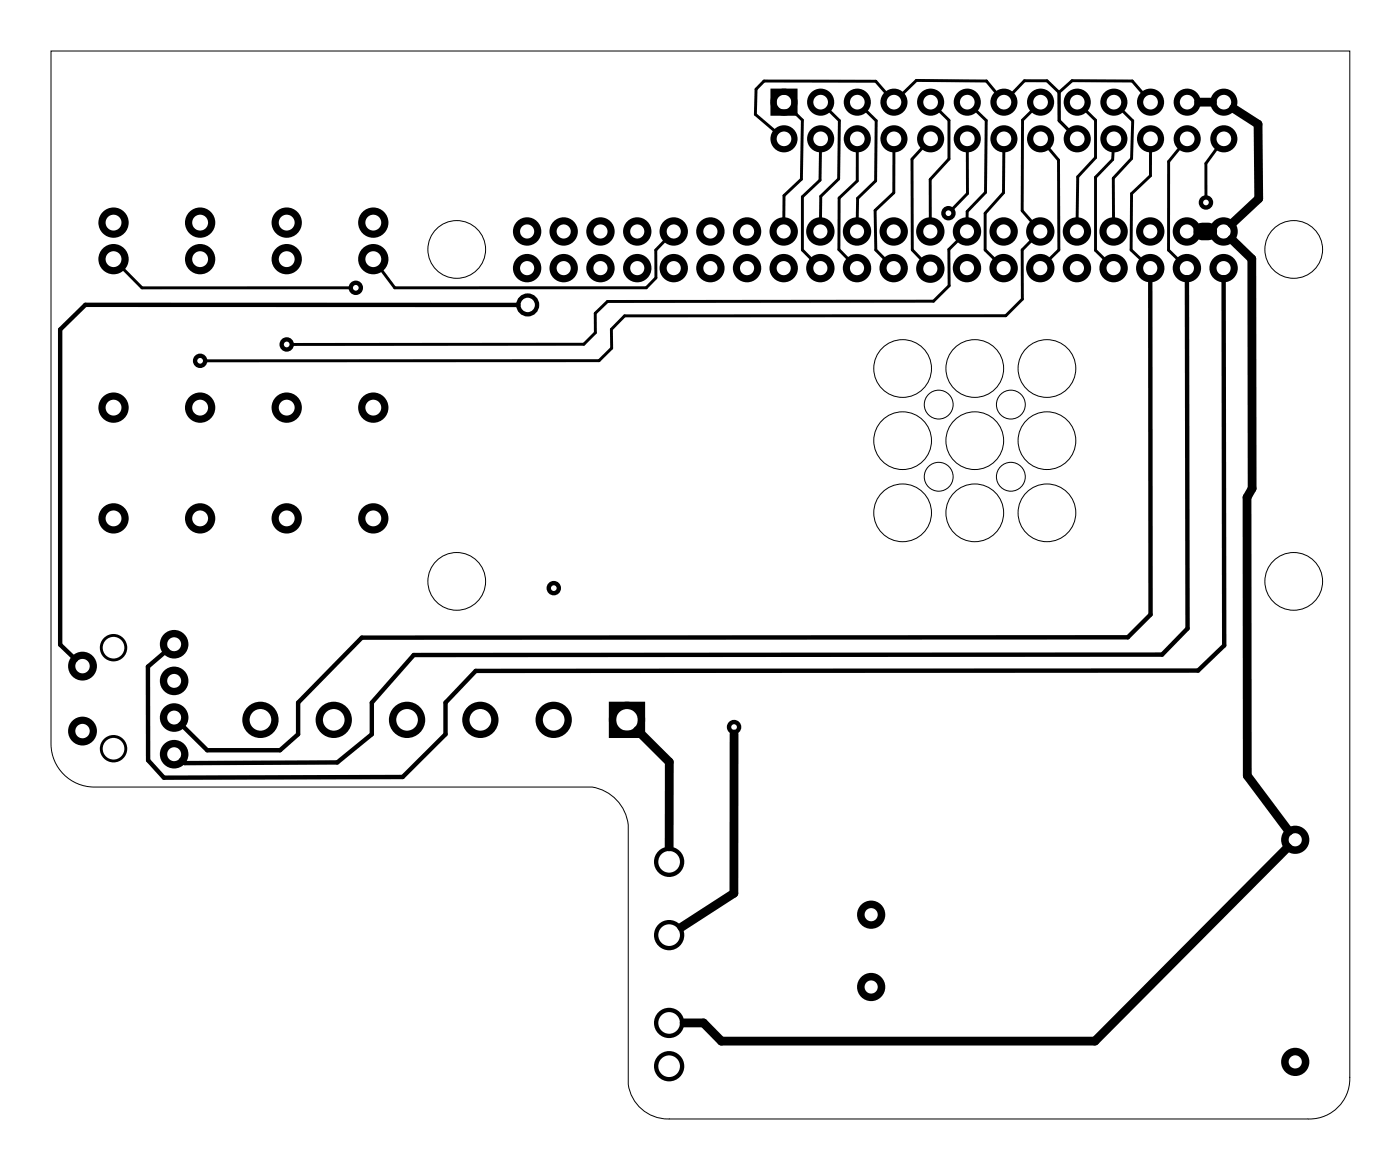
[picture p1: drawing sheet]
<svg xmlns="http://www.w3.org/2000/svg" width="97mm" height="81mm" viewBox="0 0 97 81" stroke-linecap="round" stroke-linejoin="round" font-family="sans-serif">
<g fill="none" stroke="#000" stroke-width=".07">
<path d="M3.5 3.5h90v71.2a2.78 2.78 0 0 1-2.8 2.8h-44.3a2.77 2.77 0 0 1-2.9-2.4v-17.9a3 3 0 0 0-2.5-2.7h-34.5a3 3 0 0 1-3-2.9z"/>
<circle cx="31.6" cy="17.3" r="2"/>
<circle cx="89.6" cy="17.3" r="2"/>
<circle cx="62.5" cy="35.5" r="2"/>
<circle cx="62.5" cy="30.5" r="2"/>
<circle cx="62.5" cy="25.5" r="2"/>
<circle cx="65" cy="28" r="1"/>
<circle cx="65" cy="33" r="1"/>
<circle cx="67.5" cy="30.5" r="2"/>
<circle cx="67.5" cy="25.5" r="2"/>
<circle cx="67.5" cy="35.5" r="2"/>
<circle cx="70" cy="28" r="1"/>
<circle cx="70" cy="33" r="1"/>
<circle cx="72.5" cy="35.5" r="2"/>
<circle cx="72.5" cy="30.5" r="2"/>
<circle cx="72.5" cy="25.5" r="2"/>
<circle cx="31.6" cy="40.3" r="2"/>
<circle cx="89.6" cy="40.3" r="2"/>
</g>
<g fill="none" stroke="#000" stroke-width=".43">
<path d="M53.6 6.4h1.5v1.4h-1.5z"/>
<circle cx="54.3" cy="7.1" r=".72"/>
<circle cx="54.3" cy="9.6" r=".72"/>
<circle cx="56.9" cy="7.1" r=".72"/>
<circle cx="56.9" cy="9.6" r=".72"/>
<circle cx="59.4" cy="7.1" r=".72"/>
<circle cx="59.4" cy="9.6" r=".72"/>
<circle cx="61.9" cy="7.1" r=".72"/>
<circle cx="61.9" cy="9.6" r=".72"/>
<circle cx="64.5" cy="7.1" r=".72"/>
<circle cx="64.5" cy="9.6" r=".72"/>
<circle cx="67" cy="7.1" r=".72"/>
<circle cx="67" cy="9.6" r=".72"/>
<circle cx="69.6" cy="7.1" r=".72"/>
<circle cx="69.6" cy="9.6" r=".72"/>
<circle cx="72.1" cy="7.1" r=".72"/>
<circle cx="72.1" cy="9.6" r=".72"/>
<circle cx="74.6" cy="7.1" r=".72"/>
<circle cx="74.6" cy="9.6" r=".72"/>
<circle cx="77.2" cy="7.1" r=".72"/>
<circle cx="77.2" cy="9.6" r=".72"/>
<circle cx="79.7" cy="7.1" r=".72"/>
<circle cx="79.7" cy="9.6" r=".72"/>
<circle cx="82.3" cy="7.1" r=".72"/>
<circle cx="82.3" cy="9.6" r=".72"/>
<circle cx="84.8" cy="7.1" r=".72"/>
<circle cx="84.8" cy="9.6" r=".72"/>
</g>
<g fill="none" stroke="#000" stroke-width=".3">
<path d="M79.7 19.2v23.4l-1.5 1.6h-53.1l-4.4 4.5v2.2l-1.3 1.1h-5l-1.9-1.8M82.2 19.2l.1 24.3-1.8 1.9h-51.8l-2.9 3.3v2.2l-2.4 1.9-10.6 .1-.3-.2M84.8 19.2v25.5l-1.8 1.8h-50l-2.1 2.2v2.2l-3 2.9-16.5 .1-1.1-1.2-.1-6.5 1.4-1.2M35.9 21.1h-30l-1.7 1.7v21.9l1.1 1"/>
<circle cx="24.7" cy="19.9" r=".35"/>
<circle cx="65.7" cy="14.8" r=".35"/>
<circle cx="83.6" cy="14" r=".35"/>
<circle cx="13.9" cy="25" r=".35"/>
<circle cx="19.9" cy="23.9" r=".35"/>
<circle cx="36.6" cy="21.1" r=".65"/>
<circle cx="38.4" cy="40.8" r=".35"/>
<circle cx="46.4" cy="59.7" r=".9"/>
<circle cx="50.9" cy="50.4" r=".35"/>
<circle cx="46.4" cy="73.9" r=".9"/>
<circle cx="46.4" cy="64.8" r=".9"/>
<circle cx="46.4" cy="70.9" r=".9"/>
</g>
<g fill="none" stroke="#000" stroke-width=".51">
<path d="M42.4 48.9h2.1v2h-2.1z"/>
<circle cx="12.1" cy="49.7" r=".74"/>
<circle cx="12.1" cy="52.3" r=".74"/>
<circle cx="12.1" cy="44.6" r=".74"/>
<circle cx="12.1" cy="47.2" r=".74"/>
<circle cx="18" cy="49.9" r="1"/>
<circle cx="23.1" cy="49.9" r="1"/>
<circle cx="28.2" cy="49.9" r="1"/>
<circle cx="33.3" cy="49.9" r="1"/>
<circle cx="38.4" cy="49.9" r="1"/>
<circle cx="43.4" cy="49.9" r="1"/>
</g>
<g fill="none" stroke="#000" stroke-width=".49">
<circle cx="36.5" cy="18.6" r=".74"/>
<circle cx="36.5" cy="16" r=".74"/>
<circle cx="39.1" cy="18.6" r=".74"/>
<circle cx="39.1" cy="16" r=".74"/>
<circle cx="41.6" cy="18.6" r=".74"/>
<circle cx="41.6" cy="16" r=".74"/>
<circle cx="44.2" cy="18.6" r=".74"/>
<circle cx="44.2" cy="16" r=".74"/>
<circle cx="46.7" cy="18.6" r=".74"/>
<circle cx="46.7" cy="16" r=".74"/>
<circle cx="49.2" cy="18.6" r=".74"/>
<circle cx="49.2" cy="16" r=".74"/>
<circle cx="51.8" cy="18.6" r=".74"/>
<circle cx="51.8" cy="16" r=".74"/>
<circle cx="54.3" cy="18.6" r=".74"/>
<circle cx="54.3" cy="16" r=".74"/>
<circle cx="56.8" cy="18.6" r=".74"/>
<circle cx="56.8" cy="16" r=".74"/>
<circle cx="59.4" cy="18.6" r=".74"/>
<circle cx="59.4" cy="16" r=".74"/>
<circle cx="61.9" cy="18.6" r=".74"/>
<circle cx="61.9" cy="16" r=".74"/>
<circle cx="64.5" cy="16" r=".74"/>
<circle cx="64.5" cy="18.6" r=".74"/>
<circle cx="67" cy="18.6" r=".74"/>
<circle cx="67" cy="16" r=".74"/>
<circle cx="69.5" cy="16" r=".74"/>
<circle cx="69.5" cy="18.6" r=".74"/>
<circle cx="72.1" cy="18.6" r=".74"/>
<circle cx="72.1" cy="16" r=".74"/>
<circle cx="74.6" cy="18.6" r=".74"/>
<circle cx="74.6" cy="16" r=".74"/>
<circle cx="77.2" cy="18.6" r=".74"/>
<circle cx="77.2" cy="16" r=".74"/>
<circle cx="79.7" cy="18.6" r=".74"/>
<circle cx="79.7" cy="16" r=".74"/>
<circle cx="82.2" cy="18.6" r=".74"/>
<circle cx="82.2" cy="16" r=".74"/>
<circle cx="84.8" cy="16" r=".74"/>
<circle cx="84.8" cy="18.6" r=".74"/>
</g>
<g fill="none" stroke="#000" stroke-width=".52">
<circle cx="89.8" cy="58.2" r=".72"/>
<circle cx="60.4" cy="63.4" r=".72"/>
<circle cx="60.4" cy="68.4" r=".72"/>
<circle cx="89.8" cy="73.6" r=".72"/>
</g>
<g fill="none" stroke="#000" stroke-width=".5">
<circle cx="7.9" cy="15.4" r=".8"/>
<circle cx="7.9" cy="18" r=".8"/>
<circle cx="13.9" cy="18" r=".8"/>
<circle cx="13.9" cy="15.4" r=".8"/>
<circle cx="19.9" cy="15.4" r=".8"/>
<circle cx="19.9" cy="18" r=".8"/>
<circle cx="25.9" cy="15.4" r=".8"/>
<circle cx="25.9" cy="18" r=".8"/>
<circle cx="7.9" cy="28.2" r=".8"/>
<circle cx="7.9" cy="35.9" r=".8"/>
<circle cx="13.9" cy="35.9" r=".8"/>
<circle cx="13.9" cy="28.2" r=".8"/>
<circle cx="19.9" cy="28.2" r=".8"/>
<circle cx="19.9" cy="35.9" r=".8"/>
<circle cx="25.9" cy="35.9" r=".8"/>
<circle cx="25.9" cy="28.2" r=".8"/>
<circle cx="5.7" cy="46.2" r=".75"/>
<circle cx="5.7" cy="50.7" r=".75"/>
</g>
<g fill="none" stroke="#000" stroke-width=".2">
<path d="M8.4 18.4l1.4 1.5h14.5M46.2 16.5l-.8 .8 .1 2-.7 .6h-17.4l-1.1-1.4M54.8 7.5l.8 .8-.1 4.1-1.2 1.2v1.8M56.9 10.3l-.1 2.2-1.2 1.1v3.7l.8 .8M57.3 7.5l.9 .9-.1 4-1.2 1.2v1.8M59.4 10.3v2.2l-1.3 1.2v3.6l.8 .8M59.9 7.5l.8 .9v4.1l-1.3 1.2v1.7M61.5 6.6l-.8-1h-7.8l-.5 .6-.1 1.7 1.5 1.3M61.9 10.3v3.1l-1.3 1.2 .1 2.7 .8 .8M64 10.1l-.8 .9v6.3l.8 .9M64.9 7.5l.9 .8v2.7l-1.3 1.4v3M66.6 16.5l-.8 .8v2.5l-1.1 1.1h-22.6l-.9 .8 .1 1.4-.8 .8h-20.3"/>
<path d="M67 10.3v3.1l-1 1.1M67.5 7.5l.8 .8v5l-1.3 1.4v.7M69.2 6.6l-.8-1h-4.9l-1.1 1M69.6 10.3l-.1 3.1-1.2 1.4v2.5l.8 .8M71.6 16.5l-.8 .8v3.4l-1.1 1.2h-26.4l-.9 .9v1.3l-.9 .9h-27.3M71.6 7.5l-.7 .8-.1 6.3 .9 1M72.5 10.1l.8 1 .1 6.2-.9 .8M73.4 6.4l-.8-.8h-1.6l-1 1M73.4 6.4l.9-.8h4.2l.8 1M73.4 6.4v2l.8 .8-.8-.8zM75.1 7.5l.8 .8v2.6l-1.2 1.4-.1 3.1M77.1 10.3v.8l-1.2 1.2v5l.8 .8"/>
<path d="M77.6 7.5l.9 .9-.1 2.6-1.3 1.3 .1 3.1M79.7 10.3v1.9l-1.3 1.2v3.9l.8 .8M81.9 10.1l-.9 1.1v6.1l.8 .8M84.4 10.1l-.8 1.2v2.4"/>
<circle cx="7.9" cy="44.9" r=".85"/>
<circle cx="7.9" cy="51.9" r=".85"/>
</g>
<path d="M83.1 7.1h.9M85.3 16.6l1.4 1.3 .1 15.9-.4 .7v19.2l2.9 3.9M85.5 7.5l1.7 1.1v5.2l-1.8 1.7M44.2 50.6l2.2 2.2v5.9M50.9 50.9v11l-3.7 2.3M89.2 58.7l-13.3 13.4h-25.9l-1.3-1.2h-1.3" fill="none" stroke="#000" stroke-width=".61"/>
<path d="M83.3 16h.4" fill="none" stroke="#000" stroke-width="1.2"/>
</svg>
